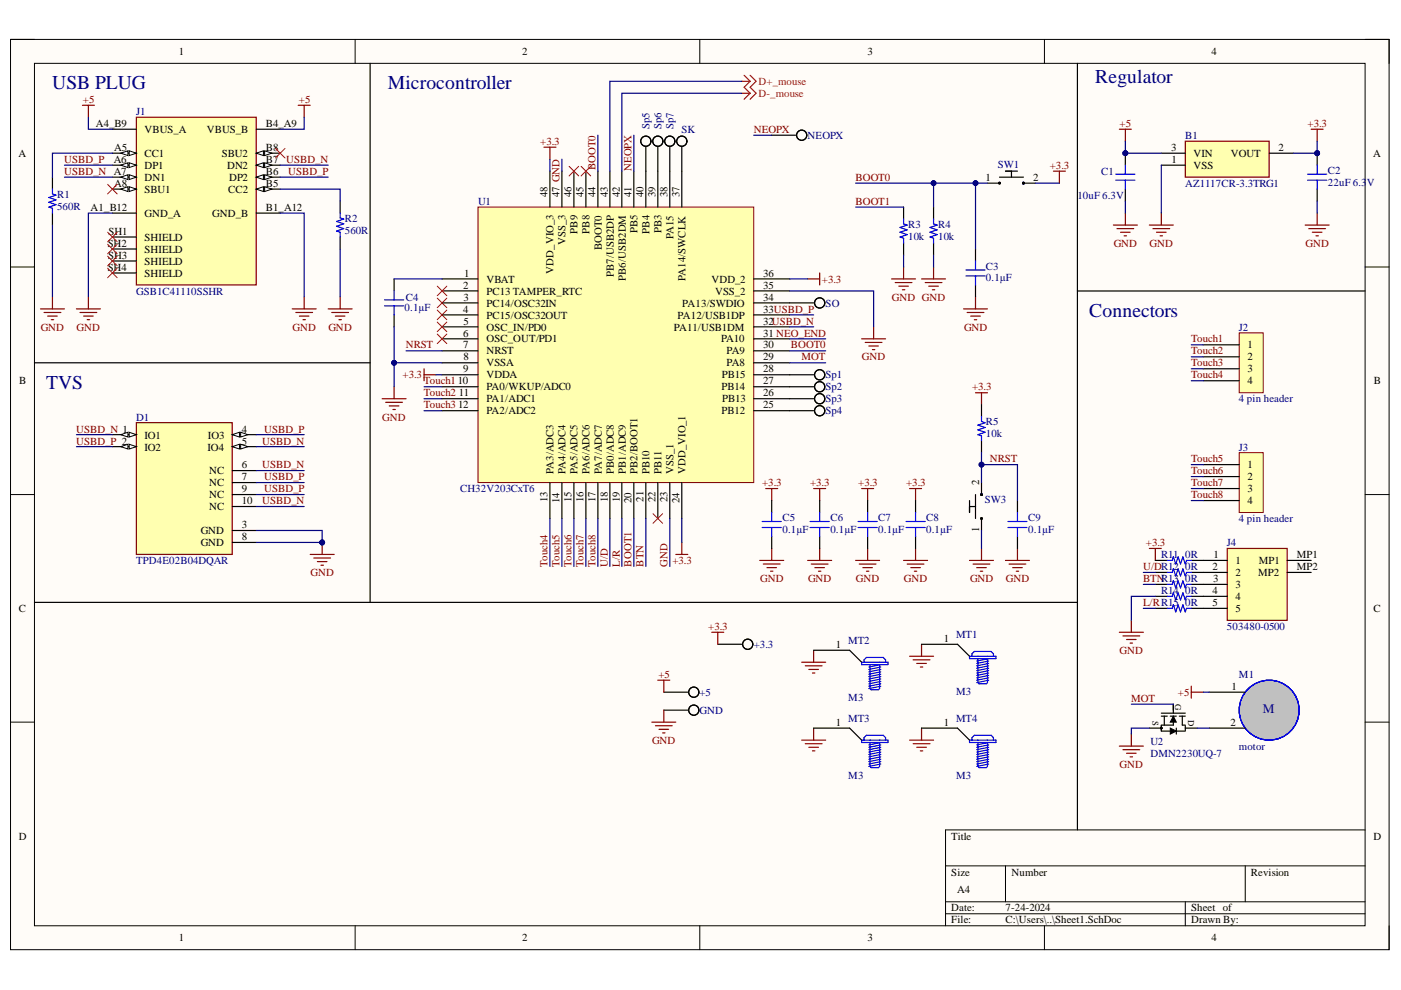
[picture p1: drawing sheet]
<svg xmlns="http://www.w3.org/2000/svg" width="297mm" height="210mm" viewBox="0 0 297 210" stroke-linecap="round" stroke-linejoin="round" font-family="sans-serif">
<defs><g id="words">
<g font-size="4.1" fill="#000080">
<text x="232.2" y="17.7">Regulator</text>
<text x="11.1" y="18.9">USB PLUG</text>
<text x="82.2" y="18.9">Microcontroller</text>
<text x="231" y="67.1">Connectors</text>
<text x="9.8" y="82.4">TVS</text>
</g>
<text font-size="2.8" fill="#000080" x="267.8" y="151.2">M</text>
<g font-size="2.3">
<text x="37.9" y="11.7">1</text>
<text x="110.7" y="11.7">2</text>
<text x="183.9" y="11.7">3</text>
<text x="256.8" y="11.7">4</text>
<text x="20.3" y="26.9">A4_B9</text>
<text x="30.6" y="28.1">VBUS_A</text>
<text x="43.8" y="28.1">VBUS_B</text>
<text x="56.3" y="26.9">B4_A9</text>
<text x="3.9" y="33.3">A</text>
<text x="24.1" y="34.6">A6</text>
<text x="24.2" y="32">A5</text>
<text x="30.6" y="33.3">CC1</text>
<text x="30.6" y="35.8">DP1</text>
<text x="47" y="33.3">SBU2</text>
<text x="48.1" y="35.8">DN2</text>
<text x="56.3" y="32">B8</text>
<text x="56.3" y="34.6">B7</text>
<text x="248.3" y="32">3</text>
<text x="248.4" y="34.6">1</text>
<text x="253" y="35.8">VSS</text>
<text x="253" y="33.3">VIN</text>
<text x="261" y="33.3">VOUT</text>
<text x="271.1" y="32">2</text>
<text x="291.1" y="33.3">A</text>
<text x="24.2" y="39.6">A8</text>
<text x="30.6" y="38.4">DN1</text>
<text x="30.6" y="40.9">SBU1</text>
<text x="48.4" y="40.9">CC2</text>
<text x="48.6" y="38.4">DP2</text>
<text x="56.3" y="37.1">B6</text>
<text x="56.3" y="39.6">B5</text>
<text x="116.1" y="41.8" transform="rotate(-90 116.1 41.8)">48</text>
<text x="118.6" y="41.8" transform="rotate(-90 118.6 41.8)">47 GND</text>
<text x="121.1" y="41.8" transform="rotate(-90 121.1 41.8)">46</text>
<text x="123.7" y="41.8" transform="rotate(-90 123.7 41.8)">45</text>
<text x="126.2" y="41.8" transform="rotate(-90 126.2 41.8)">44</text>
<text x="128.8" y="41.8" transform="rotate(-90 128.8 41.8)">43</text>
<text x="131.4" y="41.8" transform="rotate(-90 131.4 41.8)">42</text>
<text x="133.9" y="41.8" transform="rotate(-90 133.9 41.8)">41</text>
<text x="136.5" y="41.8" transform="rotate(-90 136.5 41.8)">40</text>
<text x="139" y="41.8" transform="rotate(-90 139 41.8)">39</text>
<text x="141.5" y="41.8" transform="rotate(-90 141.5 41.8)">38</text>
<text x="144.1" y="41.8" transform="rotate(-90 144.1 41.8)">37</text>
<text x="209" y="38.4">1</text>
<text x="219" y="38.4">2</text>
<text x="19.2" y="44.7">A1_B12</text>
<text x="30.6" y="46">GND_A</text>
<text x="45" y="46">GND_B</text>
<text x="56.3" y="44.7">B1_A12</text>
<text x="22.8" y="52.3">SH2</text>
<text x="23" y="49.8">SH1</text>
<text x="30.6" y="51.1">SHIELD</text>
<text x="30.6" y="53.6">SHIELD</text>
<text x="119.9" y="52" transform="rotate(-90 119.9 52)">VSS_3</text>
<text x="122.4" y="49.5" transform="rotate(-90 122.4 49.5)">PB9</text>
<text x="125" y="49.5" transform="rotate(-90 125 49.5)">PB8</text>
<text x="127.6" y="53" transform="rotate(-90 127.6 53)">BOOT0</text>
<text x="135.2" y="49.5" transform="rotate(-90 135.2 49.5)">PB5</text>
<text x="137.7" y="49.5" transform="rotate(-90 137.7 49.5)">PB4</text>
<text x="140.3" y="49.5" transform="rotate(-90 140.3 49.5)">PB3</text>
<text x="142.8" y="50.7" transform="rotate(-90 142.8 50.7)">PA15</text>
<text x="22.8" y="57.4">SH4</text>
<text x="22.9" y="54.9">SH3</text>
<text x="30.6" y="56.1">SHIELD</text>
<text x="30.6" y="58.7">SHIELD</text>
<text x="98.4" y="58.7">1</text>
<text x="103.1" y="59.9">VBAT</text>
<text x="117.3" y="58" transform="rotate(-90 117.3 58)">VDD_VIO_3</text>
<text x="130.1" y="58.8" transform="rotate(-90 130.1 58.8)">PB7/USB2DP</text>
<text x="132.7" y="59.5" transform="rotate(-90 132.7 59.5)">PB6/USB2DM</text>
<text x="145.3" y="59.6" transform="rotate(-90 145.3 59.6)">PA14/SWCLK</text>
<text x="150.8" y="59.9">VDD_2</text>
<text x="161.8" y="58.7">36</text>
<text x="98.2" y="61.2">2</text>
<text x="98.3" y="63.7">3</text>
<text x="103.1" y="62.5">PC13 TAMPER_RTC</text>
<text x="103.1" y="65">PC14/OSC32IN</text>
<text x="144.7" y="65">PA13/SWDIO</text>
<text x="151.6" y="62.5">VSS_2</text>
<text x="161.8" y="63.7">34</text>
<text x="161.8" y="61.2">35</text>
<text x="98.2" y="66.3">4</text>
<text x="98.2" y="71.3">6</text>
<text x="98.3" y="68.8">5</text>
<text x="103.1" y="67.5">PC15/OSC32OUT</text>
<text x="103.1" y="70.1">OSC_IN/PD0</text>
<text x="142.9" y="70.1">PA11/USB1DM</text>
<text x="143.7" y="67.5">PA12/USB1DP</text>
<text x="161.8" y="71.3">31 NEO_END</text>
<text x="161.8" y="68.8">32USBD_N</text>
<text x="161.8" y="66.3">33USBD_P</text>
<text x="98.2" y="73.9">7</text>
<text x="98.3" y="76.4">8</text>
<text x="103.1" y="72.6">OSC_OUT/PD1</text>
<text x="103.1" y="75.1">NRST</text>
<text x="103.1" y="77.7">VSSA</text>
<text x="152.9" y="72.6">PA10</text>
<text x="154.1" y="77.7">PA8</text>
<text x="154.1" y="75.1">PA9</text>
<text x="161.8" y="76.4">29</text>
<text x="161.8" y="73.9">30</text>
<text x="264.5" y="73.9">1</text>
<text x="264.5" y="76.4">2</text>
<text x="4.1" y="81.5">B</text>
<text x="98.2" y="79">9</text>
<text x="103.1" y="80.2">VDDA</text>
<text x="103.1" y="82.8">PA0/WKUP/ADC0</text>
<text x="153" y="82.8">PB14</text>
<text x="153" y="80.2">PB15</text>
<text x="161.8" y="81.5">27</text>
<text x="161.8" y="79">28</text>
<text x="264.5" y="79">3</text>
<text x="264.5" y="81.5">4</text>
<text x="291.3" y="81.5">B</text>
<text x="97.1" y="86.6">12</text>
<text x="97.3" y="84">11</text>
<text x="103.1" y="85.3">PA1/ADC1</text>
<text x="103.1" y="87.8">PA2/ADC2</text>
<text x="153" y="87.8">PB12</text>
<text x="153.1" y="85.3">PB13</text>
<text x="161.8" y="86.6">25</text>
<text x="161.8" y="84">26</text>
<text x="30.6" y="93">IO1</text>
<text x="30.6" y="95.5">IO2</text>
<text x="44" y="95.5">IO4</text>
<text x="44.1" y="93">IO3</text>
<text x="51.3" y="91.7">4</text>
<text x="51.3" y="94.3">5</text>
<text x="44.3" y="100.6">NC</text>
<text x="51.3" y="99.3">6</text>
<text x="51.3" y="101.9">7</text>
<text x="117.3" y="100.5" transform="rotate(-90 117.3 100.5)">PA3/ADC3</text>
<text x="119.9" y="100.5" transform="rotate(-90 119.9 100.5)">PA4/ADC4</text>
<text x="122.4" y="100.5" transform="rotate(-90 122.4 100.5)">PA5/ADC5</text>
<text x="125" y="100.5" transform="rotate(-90 125 100.5)">PA6/ADC6</text>
<text x="127.6" y="100.5" transform="rotate(-90 127.6 100.5)">PA7/ADC7</text>
<text x="130.1" y="100.5" transform="rotate(-90 130.1 100.5)">PB0/ADC8</text>
<text x="132.7" y="100.5" transform="rotate(-90 132.7 100.5)">PB1/ADC9</text>
<text x="135.2" y="100.5" transform="rotate(-90 135.2 100.5)">PB2/BOOT1</text>
<text x="137.7" y="100.5" transform="rotate(-90 137.7 100.5)">PB10</text>
<text x="140.3" y="100.5" transform="rotate(-90 140.3 100.5)">PB11</text>
<text x="142.8" y="100.5" transform="rotate(-90 142.8 100.5)">VSS_1</text>
<text x="145.3" y="100.5" transform="rotate(-90 145.3 100.5)">VDD_VIO_1</text>
<text x="264.5" y="99.3">1</text>
<text x="264.5" y="101.9">2</text>
<text x="44.3" y="103.1">NC</text>
<text x="44.3" y="105.7">NC</text>
<text x="51.3" y="104.4">9</text>
<text x="51.3" y="106.9">10</text>
<text x="116.1" y="106.4" transform="rotate(-90 116.1 106.4)">13</text>
<text x="118.6" y="106.6" transform="rotate(-90 118.6 106.6)">14</text>
<text x="121.1" y="106.5" transform="rotate(-90 121.1 106.5)">15</text>
<text x="123.7" y="106.5" transform="rotate(-90 123.7 106.5)">16</text>
<text x="126.2" y="106.5" transform="rotate(-90 126.2 106.5)">17</text>
<text x="128.8" y="106.5" transform="rotate(-90 128.8 106.5)">18</text>
<text x="131.4" y="106.5" transform="rotate(-90 131.4 106.5)">19</text>
<text x="133.9" y="106.6" transform="rotate(-90 133.9 106.6)">20</text>
<text x="136.5" y="106.3" transform="rotate(-90 136.5 106.3)">21</text>
<text x="139" y="106.5" transform="rotate(-90 139 106.5)">22</text>
<text x="141.5" y="106.4" transform="rotate(-90 141.5 106.4)">23</text>
<text x="144.1" y="106.6" transform="rotate(-90 144.1 106.6)">24</text>
<text x="207.6" y="102.8" transform="rotate(-90 207.6 102.8)">2</text>
<text x="264.5" y="104.4">3</text>
<text x="264.5" y="106.9">4</text>
<text x="42.6" y="113.3">GND</text>
<text x="44.3" y="108.2">NC</text>
<text x="51.3" y="112">3</text>
<text x="207.6" y="112.9" transform="rotate(-90 207.6 112.9)">1</text>
<text x="42.6" y="115.8">GND</text>
<text x="51.3" y="114.5">8</text>
<text x="257.3" y="118.3">1</text>
<text x="261.9" y="119.6">1</text>
<text x="266.9" y="119.6">MP1</text>
<text x="275" y="118.3">MP1</text>
<text x="257.1" y="120.9">2</text>
<text x="257.1" y="126">4</text>
<text x="257.2" y="123.4">3</text>
<text x="261.9" y="122.1">2</text>
<text x="261.9" y="124.7">3</text>
<text x="266.7" y="122.1">MP2</text>
<text x="275" y="120.9">MP2</text>
<text x="4" y="129.8">C</text>
<text x="257.1" y="128.5">5</text>
<text x="261.9" y="127.2">4</text>
<text x="261.9" y="129.8">5</text>
<text x="291.2" y="129.8">C</text>
<text x="177.2" y="137.4">1</text>
<text x="200.1" y="136.1">1</text>
<text x="261.1" y="146.2">1</text>
<text x="177.2" y="153.9">1</text>
<text x="200.1" y="153.9">1</text>
<text x="260.9" y="153.9">2</text>
<text x="4" y="178">D</text>
<text x="201.7" y="178">Title</text>
<text x="291.2" y="178">D</text>
<text x="201.7" y="185.6">Size</text>
<text x="214.5" y="185.6">Number</text>
<text x="265.2" y="185.6">Revision</text>
<text x="203" y="189.4">A4</text>
<text x="201.7" y="193.2">Date:</text>
<text x="201.7" y="195.8">File:</text>
<text x="213.2" y="193.2">7-24-2024</text>
<text x="213.2" y="195.8">C:\Users\..\Sheet1.SchDoc</text>
<text x="252.5" y="193.2">Sheet of</text>
<text x="252.5" y="195.8">Drawn By:</text>
<text x="37.9" y="199.6">1</text>
<text x="110.7" y="199.6">2</text>
<text x="183.9" y="199.6">3</text>
<text x="256.8" y="199.6">4</text>
</g>
<g font-size="2.3" fill="#800000">
<text x="17.6" y="21.8">+5</text>
<text x="63.4" y="21.8">+5</text>
<text x="159.8" y="28.1">NEOPX</text>
<text x="237.4" y="26.9">+5</text>
<text x="277.2" y="26.9">+3.3</text>
<text x="13.6" y="34.6">USBD_P</text>
<text x="60.7" y="34.6">USBD_N</text>
<text x="114.5" y="30.8">+3.3</text>
<text x="222.6" y="35.8">+3.3</text>
<text x="13.6" y="37.1">USBD_N A7</text>
<text x="61.1" y="37.1">USBD_P</text>
<text x="126.2" y="36" transform="rotate(-90 126.2 36)">BOOT0</text>
<text x="133.9" y="36.3" transform="rotate(-90 133.9 36.3)">NEOPX</text>
<text x="181.4" y="38.4">BOOT0</text>
<text x="181.4" y="43.5">BOOT1</text>
<text x="236.1" y="52.3">GND</text>
<text x="243.7" y="52.3">GND</text>
<text x="276.8" y="52.3">GND</text>
<text x="174.3" y="59.9">+3.3</text>
<text x="189.1" y="63.7">GND GND</text>
<text x="8.6" y="70.1">GND</text>
<text x="16.2" y="70.1">GND</text>
<text x="62" y="70.1">GND</text>
<text x="69.6" y="70.1">GND</text>
<text x="204.4" y="70.1">GND</text>
<text x="86" y="73.9">NRST</text>
<text x="167.7" y="73.9">BOOT0</text>
<text x="170" y="76.4">MOT</text>
<text x="182.7" y="76.4">GND</text>
<text x="252.5" y="75.1">Touch2</text>
<text x="252.5" y="77.7">Touch3</text>
<text x="252.5" y="72.6">Touch1</text>
<text x="85.4" y="80.2">+3.3</text>
<text x="89.8" y="81.5">Touch110</text>
<text x="206.1" y="82.8">+3.3</text>
<text x="252.5" y="80.2">Touch4</text>
<text x="81" y="89.2">GND</text>
<text x="89.8" y="84">Touch2</text>
<text x="89.8" y="86.6">Touch3</text>
<text x="16.2" y="91.7">USBD_N 1</text>
<text x="16.2" y="94.3">USBD_P 2</text>
<text x="55.6" y="94.3">USBD_N</text>
<text x="56" y="91.7">USBD_P</text>
<text x="55.6" y="99.3">USBD_N</text>
<text x="56" y="101.9">USBD_P</text>
<text x="209.9" y="98.1">NRST</text>
<text x="252.5" y="98.1">Touch5</text>
<text x="252.5" y="100.6">Touch6</text>
<text x="55.6" y="106.9">USBD_N</text>
<text x="56" y="104.4">USBD_P</text>
<text x="161.6" y="103.1">+3.3</text>
<text x="171.7" y="103.1">+3.3</text>
<text x="182" y="103.1">+3.3</text>
<text x="192.1" y="103.1">+3.3</text>
<text x="252.5" y="103.1">Touch7</text>
<text x="252.5" y="105.7">Touch8</text>
<text x="142.6" y="119.6">+3.3</text>
<text x="243" y="115.8">+3.3</text>
<text x="65.8" y="122.1">GND</text>
<text x="116.1" y="120.1" transform="rotate(-90 116.1 120.1)">Touch4</text>
<text x="118.6" y="120.1" transform="rotate(-90 118.6 120.1)">Touch5</text>
<text x="121.1" y="120.1" transform="rotate(-90 121.1 120.1)">Touch6</text>
<text x="123.7" y="120.1" transform="rotate(-90 123.7 120.1)">Touch7</text>
<text x="126.2" y="120.1" transform="rotate(-90 126.2 120.1)">Touch8</text>
<text x="128.8" y="120.1" transform="rotate(-90 128.8 120.1)">U/D</text>
<text x="131.4" y="120.1" transform="rotate(-90 131.4 120.1)">L/R</text>
<text x="133.9" y="120.1" transform="rotate(-90 133.9 120.1)">BOOT1</text>
<text x="136.5" y="120.1" transform="rotate(-90 136.5 120.1)">BTN</text>
<text x="141.5" y="120.1" transform="rotate(-90 141.5 120.1)">GND</text>
<text x="161.2" y="123.4">GND</text>
<text x="171.3" y="123.4">GND</text>
<text x="181.5" y="123.4">GND</text>
<text x="191.6" y="123.4">GND</text>
<text x="205.7" y="123.4">GND</text>
<text x="213.3" y="123.4">GND</text>
<text x="242.4" y="120.9">U/DR12</text>
<text x="242.4" y="123.4">BTNR13</text>
<text x="242.4" y="128.5">L/RR15</text>
<text x="150.2" y="133.6">+3.3</text>
<text x="139.6" y="143.7">+5</text>
<text x="237.4" y="138.6">GND</text>
<text x="239.8" y="148.9">MOT</text>
<text x="249.7" y="147.5">+5</text>
<text x="138.2" y="157.7">GND</text>
<text x="237.4" y="162.8">GND</text>
</g>
<g font-size="2.3" fill="#f00">
<text x="160.8" y="18">D+_mouse</text>
<text x="160.8" y="20.5">D-_mouse</text>
</g>
<g font-size="2.3" fill="#000080">
<text x="28.8" y="24.3">J1</text>
<text x="137.7" y="27.4" transform="rotate(-90 137.7 27.4)">Sp5</text>
<text x="140.3" y="27.4" transform="rotate(-90 140.3 27.4)">Sp6</text>
<text x="142.8" y="27.4" transform="rotate(-90 142.8 27.4)">Sp7</text>
<text x="144.5" y="28.1">SK</text>
<text x="171.2" y="29.5">NEOPX</text>
<text x="251.3" y="29.5">B1</text>
<text x="211.6" y="35.6">SW1</text>
<text x="12.1" y="41.9">R1</text>
<text x="233.5" y="37.1">C1</text>
<text x="251.3" y="39.6">AZ1117CR-3.3TRG1</text>
<text x="281.6" y="36.9">C2</text>
<text x="281.6" y="39.4">22uF 6.3</text>
<text x="289.8" y="39.4">V</text>
<text x="12.1" y="44.5">560R</text>
<text x="73.1" y="47">R2</text>
<text x="101.4" y="43.5">U1</text>
<text x="228.4" y="42.2">10uF 6.3V</text>
<text x="73.1" y="49.5">560R</text>
<text x="192.6" y="48.3">R3</text>
<text x="192.6" y="50.8">10k</text>
<text x="198.9" y="48.3">R4</text>
<text x="198.9" y="50.8">10k</text>
<text x="209" y="57.1">C3</text>
<text x="209" y="59.7">0.1µF</text>
<text x="28.8" y="62.5">GSB1C41110SSHR</text>
<text x="86" y="63.7">C4</text>
<text x="175" y="65">SO</text>
<text x="85.8" y="66">0.1µF</text>
<text x="262.7" y="70.1">J2</text>
<text x="175" y="80.2">Sp1</text>
<text x="175" y="82.8">Sp2</text>
<text x="28.8" y="89.2">D1</text>
<text x="175" y="85.3">Sp3</text>
<text x="175" y="87.8">Sp4</text>
<text x="262.7" y="85.3">4 pin header</text>
<text x="209" y="90.2">R5</text>
<text x="209" y="92.7">10k</text>
<text x="262.7" y="95.5">J3</text>
<text x="97.5" y="104.4">CH32V203CxT6</text>
<text x="208.8" y="106.7">SW3</text>
<text x="165.9" y="110.5">C5</text>
<text x="165.9" y="113">0.1µF</text>
<text x="176.1" y="110.5">C6</text>
<text x="176.1" y="113">0.1µF</text>
<text x="186.2" y="110.5">C7</text>
<text x="186.2" y="113">0.1µF</text>
<text x="196.4" y="110.5">C8</text>
<text x="196.4" y="113">0.1µF</text>
<text x="218" y="110.5">C9</text>
<text x="218" y="113">0.1µF</text>
<text x="262.7" y="110.7">4 pin header</text>
<text x="28.8" y="119.6">TPD4E02B04DQAR</text>
<text x="246.2" y="118.3">R11</text>
<text x="251.3" y="118.3">0R</text>
<text x="260.1" y="115.8">J4</text>
<text x="246.2" y="126">R14</text>
<text x="251.3" y="120.9">0R</text>
<text x="251.3" y="123.4">0R</text>
<text x="251.3" y="126">0R</text>
<text x="251.3" y="128.5">0R</text>
<text x="159.8" y="137.4">+3.3</text>
<text x="179.9" y="136.6">MT2</text>
<text x="202.7" y="135.3">MT1</text>
<text x="260.1" y="133.6">503480-0500</text>
<text x="262.7" y="143.7">M1</text>
<text x="148.3" y="147.5">+5</text>
<text x="179.9" y="148.5">M3</text>
<text x="202.7" y="147.3">M3</text>
<text x="148.3" y="151.4">GND</text>
<text x="179.9" y="153.2">MT3</text>
<text x="202.7" y="153.2">MT4</text>
<text x="243.9" y="158">U2</text>
<text x="243.9" y="160.5">DMN2230UQ-7</text>
<text x="262.7" y="159">motor</text>
<text x="179.9" y="165.1">M3</text>
<text x="202.7" y="165.1">M3</text>
</g>
<g font-size="1.9">
<text x="249.1" y="149.3" transform="rotate(90 249.1 149.3)">G</text>
<text x="244.3" y="152.8" transform="rotate(90 244.3 152.8)">S</text>
<text x="251.9" y="152.6" transform="rotate(90 251.9 152.6)">D</text>
</g>
</g></defs>
<path d="M2.2 8.4h292.3v193h-292.3z" fill-rule="evenodd" fill="#fffcf8"/>
<path d="M2.2 8.4h292.3v193h-292.3z" fill="none" stroke="#000" stroke-width=".21"/>
<path d="M7.3 13.4h282.1v182.9h-282.1z" fill-rule="evenodd" fill="#fffcf8"/>
<g fill="none" stroke="#000" stroke-width=".21">
<path d="M2.2 8.4h5.1M7.3 13.4h282.1v182.9h-282.1zM75.3 8.4v5M148.4 8.4v5M221.4 8.4v5M289.4 8.4h5.1v5M2.2 56.6h5.1M289.4 56.6h5.1M2.2 104.9h5.1M289.4 104.9h5.1M2.2 153.1h5.1M289.4 153.1h5.1"/>
<path d="M289.4 176h-88.9v20.3M75.3 196.3v5.1M148.4 196.3v5.1M200.5 183.6h88.9M200.5 191.2h88.9M200.5 193.7h88.9M213.2 183.6v7.6M221.4 196.3v5.1M251.3 191.2v5.1M264 183.6v7.6M294.5 196.3v5.1"/>
</g>
<path d="M28.9 24.9h25.4v35.5h-25.4z" fill-rule="evenodd" fill="#ffffb0"/>
<path d="M28.9 24.9h25.4v35.5h-25.4z" fill="none" stroke="#800000" stroke-width=".25"/>
<path d="M23.8 27.4h5.1M23.8 32.5h5.1" fill="none" stroke="#000" stroke-width=".25"/>
<path d="M27.4 32l1.5 .5-1.5 .5z" fill="#f8fcff"/>
<path d="M27.4 32l1.5 .5-1.5 .5z" fill="none" stroke="#000" stroke-width=".21"/>
<path d="M25.6 32.5l1.5-.5v1z" fill="#f8fcff"/>
<path d="M25.6 32.5l1.5-.5v1z" fill="none" stroke="#000" stroke-width=".21"/>
<path d="M23.8 35h5.1" fill="none" stroke="#000" stroke-width=".25"/>
<path d="M27.4 34.5l1.5 .5-1.5 .5z" fill="#f8fcff"/>
<path d="M27.4 34.5l1.5 .5-1.5 .5z" fill="none" stroke="#000" stroke-width=".21"/>
<path d="M25.6 35l1.5-.5v1z" fill="#f8fcff"/>
<path d="M25.6 35l1.5-.5v1z" fill="none" stroke="#000" stroke-width=".21"/>
<path d="M23.8 37.6h5.1" fill="none" stroke="#000" stroke-width=".25"/>
<path d="M27.4 37.1l1.5 .5-1.5 .5z" fill="#f8fcff"/>
<path d="M27.4 37.1l1.5 .5-1.5 .5z" fill="none" stroke="#000" stroke-width=".21"/>
<path d="M25.6 37.6l1.5-.5v1z" fill="#f8fcff"/>
<path d="M25.6 37.6l1.5-.5v1z" fill="none" stroke="#000" stroke-width=".21"/>
<path d="M23.8 40.1h5.1" fill="none" stroke="#000" stroke-width=".25"/>
<path d="M27.4 39.6l1.5 .5-1.5 .5z" fill="#f8fcff"/>
<path d="M27.4 39.6l1.5 .5-1.5 .5z" fill="none" stroke="#000" stroke-width=".21"/>
<path d="M25.6 40.1l1.5-.5v1z" fill="#f8fcff"/>
<path d="M25.6 40.1l1.5-.5v1z" fill="none" stroke="#000" stroke-width=".21"/>
<path d="M54.3 27.4h5.1M54.3 32.5h5.1M23.8 45.2h5.1M23.8 50.3h5.1M23.8 52.8h5.1M23.8 55.3h5.1M23.8 57.9h5.1" fill="none" stroke="#000" stroke-width=".25"/>
<path d="M54.3 32.5l1.6-.5v1z" fill="#f8fcff"/>
<path d="M54.3 32.5l1.6-.5v1z" fill="none" stroke="#000" stroke-width=".21"/>
<path d="M56.1 32l1.5 .5-1.5 .5z" fill="#f8fcff"/>
<path d="M56.1 32l1.5 .5-1.5 .5z" fill="none" stroke="#000" stroke-width=".21"/>
<path d="M54.3 35h5.1" fill="none" stroke="#000" stroke-width=".25"/>
<path d="M54.3 35l1.6-.5v1z" fill="#f8fcff"/>
<path d="M54.3 35l1.6-.5v1z" fill="none" stroke="#000" stroke-width=".21"/>
<path d="M56.1 34.5l1.5 .5-1.5 .5z" fill="#f8fcff"/>
<path d="M56.1 34.5l1.5 .5-1.5 .5z" fill="none" stroke="#000" stroke-width=".21"/>
<path d="M54.3 37.6h5.1" fill="none" stroke="#000" stroke-width=".25"/>
<path d="M54.3 37.6l1.6-.5v1z" fill="#f8fcff"/>
<path d="M54.3 37.6l1.6-.5v1z" fill="none" stroke="#000" stroke-width=".21"/>
<path d="M56.1 37.1l1.5 .5-1.5 .5z" fill="#f8fcff"/>
<path d="M56.1 37.1l1.5 .5-1.5 .5z" fill="none" stroke="#000" stroke-width=".21"/>
<path d="M54.3 40.1h5.1" fill="none" stroke="#000" stroke-width=".25"/>
<path d="M54.3 40.1l1.6-.5v1z" fill="#f8fcff"/>
<path d="M54.3 40.1l1.6-.5v1z" fill="none" stroke="#000" stroke-width=".21"/>
<path d="M56.1 39.6l1.5 .5-1.5 .5z" fill="#f8fcff"/>
<path d="M56.1 39.6l1.5 .5-1.5 .5z" fill="none" stroke="#000" stroke-width=".21"/>
<path d="M54.3 45.2h5.1" fill="none" stroke="#000" stroke-width=".25"/>
<path d="M251.3 29.9h17.8v7.7h-17.8z" fill-rule="evenodd" fill="#ffffb0"/>
<g fill="none" stroke="#800000" stroke-width=".25">
<path d="M17.5 22.3h2.5M18.7 22.3v2.6M63.2 22.3h2.6M64.5 22.3v2.6M237.3 27.4h2.6M238.6 27.4v2.5M251.3 29.9h17.8v7.7h-17.8zM278 27.4h2.5M279.3 27.4v2.5M236.1 47.7h5M236.8 48.5h3.6M237.6 49.2h2"/>
<path d="M238.3 50h.5M238.6 45.2v2.5M16.2 65.5h5.1M17 66.3h3.5M17.7 67h2.1M18.5 67.8h.5M18.7 63v2.5M62 65.5h5M62.7 66.3h3.6M63.5 67h2M64.2 67.8h.5M64.5 63v2.5"/>
</g>
<path d="M246.2 35h5.1M246.2 32.5h5.1M269.1 32.5h5.1" fill="none" stroke="#000" stroke-width=".25"/>
<path d="M22.8 49.2l2 2.1M22.8 51.8l2 2M22.8 54.3l2 2.1M22.8 56.9l2 2M24.8 49.2l-2 2.1M24.8 51.8l-2 2M24.8 54.3l-2 2.1M24.8 56.9l-2 2" fill="none" stroke="#f00" stroke-width=".21"/>
<circle cx="269.1" cy="150.6" r="6.4" fill="#c0c0c0"/>
<circle cx="269.1" cy="150.6" r="6.4" fill="none" stroke="#00f" stroke-width=".21"/>
<circle cx="269.1" cy="150.6" r="6.4" fill="none" stroke="#00f" stroke-width=".25"/>
<path d="M256.4 146.8h7.6M256.4 154.4h7.6" fill="none" stroke="#000" stroke-width=".25"/>
<circle cx="238.6" cy="32.5" r=".51" fill="#000080"/>
<circle cx="238.6" cy="32.5" r=".51" fill="none" stroke="#000080" stroke-width=".21"/>
<path d="M238.6 32.5v2.5M238.6 40.1v2.5" fill="none" stroke="#000" stroke-width=".25"/>
<circle cx="238.6" cy="32.5" r=".51" fill="#000080"/>
<circle cx="238.6" cy="32.5" r=".51" fill="none" stroke="#000080" stroke-width=".21"/>
<path d="M236.6 36.9h4M236.6 38.2h4M238.6 35v1.9M238.6 38.2v1.9" fill="none" stroke="#00f" stroke-width=".25"/>
<path d="M243.7 47.7h5.1M244.4 48.5h3.6M245.2 49.2h2M246 50h.5M246.2 45.2v2.5" fill="none" stroke="#800000" stroke-width=".25"/>
<circle cx="279.3" cy="32.5" r=".51" fill="#000080"/>
<circle cx="279.3" cy="32.5" r=".51" fill="none" stroke="#000080" stroke-width=".21"/>
<path d="M279.3 32.5v2.5M279.3 40.1v2.5" fill="none" stroke="#000" stroke-width=".25"/>
<circle cx="279.3" cy="32.5" r=".51" fill="#000080"/>
<circle cx="279.3" cy="32.5" r=".51" fill="none" stroke="#000080" stroke-width=".21"/>
<path d="M277.2 36.9h4.1M277.2 38.2h4.1M279.3 35v1.9M279.3 38.2v1.9M11.1 40.1v1l.8 .3-1.5 .5 1.5 .5-1.5 .5 1.5 .5-1.5 .5 .7 .3v1M72.1 45.2v1l.8 .2-1.5 .6 1.5 .5-1.5 .5 1.5 .5-1.5 .5 .7 .2v1.1" fill="none" stroke="#00f" stroke-width=".25"/>
<g fill="none" stroke="#800000" stroke-width=".25">
<path d="M276.7 47.7h5.1M277.5 48.5h3.5M278.2 49.2h2.1M279 50h.5M279.3 45.2v2.5M8.6 65.5h5.1M9.3 66.3h3.6M10.1 67h2M10.9 67.8h.5M11.1 63v2.5M69.6 65.5h5.1M70.3 66.3h3.6"/>
<path d="M71.1 67h2M71.9 67.8h.5M72.1 63v2.5M65.8 117.6h5M66.5 118.3h3.6M67.3 119.1h2M68.1 119.8h.5M68.3 115v2.6"/>
</g>
<path d="M11.1 37.6v2.5M11.1 45.2v2.5M72.1 42.6v2.6M72.1 50.3v2.5" fill="none" stroke="#000" stroke-width=".25"/>
<path d="M22.8 39.1l2 2M24.8 39.1l-2 2M58.4 31.5l2 2M60.4 31.5l-2 2" fill="none" stroke="#f00" stroke-width=".21"/>
<circle cx="68.3" cy="115" r=".51" fill="#000080"/>
<circle cx="68.3" cy="115" r=".51" fill="none" stroke="#000080" stroke-width=".21"/>
<path d="M28.9 89.6h20.3v28h-20.3z" fill-rule="evenodd" fill="#ffffb0"/>
<path d="M28.9 89.6h20.3v28h-20.3z" fill="none" stroke="#800000" stroke-width=".25"/>
<path d="M23.8 92.2h5.1" fill="none" stroke="#000" stroke-width=".25"/>
<path d="M27.4 91.6l1.5 .6-1.5 .5z" fill="#f8fcff"/>
<path d="M27.4 91.6l1.5 .6-1.5 .5z" fill="none" stroke="#000" stroke-width=".21"/>
<path d="M25.6 92.2l1.5-.6v1.1z" fill="#f8fcff"/>
<path d="M25.6 92.2l1.5-.6v1.1z" fill="none" stroke="#000" stroke-width=".21"/>
<path d="M23.8 94.7h5.1" fill="none" stroke="#000" stroke-width=".25"/>
<path d="M27.4 94.2l1.5 .5-1.5 .5z" fill="#f8fcff"/>
<path d="M27.4 94.2l1.5 .5-1.5 .5z" fill="none" stroke="#000" stroke-width=".21"/>
<path d="M25.6 94.7l1.5-.5v1z" fill="#f8fcff"/>
<path d="M25.6 94.7l1.5-.5v1z" fill="none" stroke="#000" stroke-width=".21"/>
<path d="M49.2 92.2h5.1" fill="none" stroke="#000" stroke-width=".25"/>
<path d="M49.2 92.2l1.6-.6v1.1z" fill="#f8fcff"/>
<path d="M49.2 92.2l1.6-.6v1.1z" fill="none" stroke="#000" stroke-width=".21"/>
<path d="M51 91.6l1.5 .6-1.5 .5z" fill="#f8fcff"/>
<path d="M51 91.6l1.5 .6-1.5 .5z" fill="none" stroke="#000" stroke-width=".21"/>
<path d="M49.2 94.7h5.1" fill="none" stroke="#000" stroke-width=".25"/>
<path d="M49.2 94.7l1.6-.5v1z" fill="#f8fcff"/>
<path d="M49.2 94.7l1.6-.5v1z" fill="none" stroke="#000" stroke-width=".21"/>
<path d="M51 94.2l1.5 .5-1.5 .5z" fill="#f8fcff"/>
<path d="M51 94.2l1.5 .5-1.5 .5zM246.2 153.7v1.3M248.1 154.4l1.3 .6-1.3 .6zM248.8 151.8l.6 1.3h-1.3z" fill="none" stroke="#000" stroke-width=".21"/>
<g fill="none" stroke="#000" stroke-width=".25">
<path d="M83.6 59.1v2.6M191.6 43.9v2.6M191.6 51.5v2.6M197.9 43.9v2.6M197.9 51.5v2.6M83.6 66.8v2.5M49.2 99.8h5.1M208.1 85.8v2.5M208.1 93.4v2.6M49.2 102.3h5.1M49.2 104.9h5.1M49.2 107.4h5.1"/>
<path d="M49.2 112.5h5.1M49.2 115h5.1M163.6 106.1v2.6M163.6 113.7v2.6M173.8 106.1v2.6M173.8 113.7v2.6M184 106.1v2.6M184 113.7v2.6M194.1 106.1v2.6M194.1 113.7v2.6M215.7 106.1v2.6M215.7 113.7v2.6"/>
<path d="M243.7 154.4h2.5M246.2 151.2h5.1M246.2 151.8h1.3M246.2 155h1.9M246.2 153.9v1M246.9 151.8v1.9M248.1 151.8h1.3M248.8 149.3v1.9M248.8 153.1v.6h-2.6M249.4 155h1.9M249.4 154.4v1.2M250 151.8h1.3"/>
<path d="M250.7 151.8v1.9h.6M251.3 154.4h2.5M251.3 153.9v1"/>
<circle cx="246.2" cy="154.4" r=".16"/>
</g>
<g fill="none" stroke="#800000" stroke-width=".25">
<path d="M115.3 31.2h2.6M116.6 31.2v2.6M223.3 36.3h2.6M224.6 36.3v2.5M171.2 59.1h2.6M173.8 57.9v2.5M189 59.1h5.1M189.8 59.9h3.6M191.6 56.6v2.5M195.4 59.1h5.1M196.2 59.9h3.5M197.9 56.6v2.5"/>
<path d="M89.9 78.2v2.5M89.9 79.5h2.6M182.7 71.8h5.1M183.4 72.6h3.6M184.2 73.4h2M185 74.1h.5M185.2 69.3v2.5M190.6 60.7h2M191.3 61.4h.5M196.9 60.7h2M197.7 61.4h.5M204.3 65.5h5.1"/>
<path d="M205.1 66.3h3.5M205.8 67h2M206.6 67.8h.5M206.8 63v2.5M81 84.5h5.1M81.8 85.3h3.5M82.5 86.1h2.1M83.3 86.8h.5M83.6 82v2.5M206.8 83.3h2.6M208.1 83.3v2.5M143.3 117.6h2.5"/>
<path d="M144.6 115v2.6M161.1 118.8h5.1M161.8 119.6h3.6M162.3 103.6h2.6M163.6 103.6v2.5M163.6 116.3v2.5M171.2 118.8h5.1M172 119.6h3.6M172.5 103.6h2.6M173.8 103.6v2.5M173.8 116.3v2.5M181.4 118.8h5.1"/>
<path d="M182.2 119.6h3.5M182.7 103.6h2.5M184 103.6v2.5M184 116.3v2.5M191.6 118.8h5.1M192.3 119.6h3.6M192.8 103.6h2.6M194.1 103.6v2.5M194.1 116.3v2.5M205.6 118.8h5M206.3 119.6h3.6M208.1 116.3v2.5"/>
<path d="M213.2 118.8h5.1M213.9 119.6h3.6M215.7 116.3v2.5M243.7 116.3h2.5M245 116.3v2.5M162.6 120.3h2M163.4 121.1h.5M172.8 120.4h2M173.5 121.1h.5M182.9 120.4h2.1M183.7 121.1h.5M193.1 120.4h2"/>
<path d="M193.9 121.1h.5M207.1 120.4h2M207.8 121.1h.5M214.7 120.4h2M215.5 121.1h.5M237.3 134.1h5.1M238.1 134.8h3.6M238.8 135.6h2.1M239.6 136.4h.5M239.9 131.5v2.6M237.3 158.2h5.1M238.1 159h3.6"/>
<path d="M238.8 159.7h2.1M239.9 155.6v2.6M252.6 145.5v2.5M252.6 146.8h2.5M239.6 160.5h.5"/>
</g>
<path d="M248.1 154.4l1.3 .6-1.3 .6zM248.8 151.8l.6 1.3h-1.3z" fill="#000"/>
<g fill="none" stroke="#00f" stroke-width=".25">
<path d="M191.6 46.5v1l.7 .2-1.5 .5 1.5 .5-1.5 .5 1.5 .5-1.5 .6 .8 .2v1M197.9 46.5v1l.8 .2-1.5 .5 1.5 .5-1.5 .5 1.5 .5-1.5 .6 .7 .2v1M81.5 63.6h4.1M81.5 64.9h4.1M83.6 61.7v1.9M83.6 64.9v1.9M208.1 88.3v1.1l.8 .2-1.6 .5 1.6 .5-1.6 .5 1.6 .6-1.6 .5 .8 .2v1M161.6 110.6h4M161.6 111.8h4M163.6 108.7v1.9M163.6 111.8v1.9M171.7 110.6h4.1"/>
<path d="M171.7 111.8h4.1M173.8 108.7v1.9M173.8 111.8v1.9M181.9 110.6h4.1M181.9 111.8h4.1M184 108.7v1.9M184 111.8v1.9M192.1 110.6h4.1M192.1 111.8h4.1M194.1 108.7v1.9M194.1 111.8v1.9M213.7 110.6h4.1"/>
<path d="M213.7 111.8h4.1M215.7 108.7v1.9M215.7 111.8v1.9"/>
</g>
<path d="M92.7 65.7l2 2.1M92.7 63.2l2 2M94.7 65.7l-2 2.1M94.7 63.2l-2 2" fill="none" stroke="#f00" stroke-width=".21"/>
<path d="M101.3 43.9h58.5v58.4h-58.5z" fill-rule="evenodd" fill="#ffffb0"/>
<path d="M101.3 43.9h58.5v58.4h-58.5z" fill="none" stroke="#800000" stroke-width=".21"/>
<g fill="none" stroke="#000" stroke-width=".25">
<path d="M116.6 36.3v7.6M119.1 36.3v7.6M121.7 36.3v7.6M124.2 36.3v7.6M126.8 36.3v7.6M129.3 36.3v7.6M131.8 36.3v7.6M134.4 36.3v7.6M136.9 36.3v7.6M139.5 36.3v7.6M142 36.3v7.6M144.6 36.3v7.6"/>
<path d="M209.4 38.8h2.5M211.9 37.6h5.1M213.2 36.3h2.5M214.5 36.3v1.3M217 38.8h2.5M93.7 59.1h7.6M159.8 59.1h7.6M206.8 52.8v2.5M93.7 61.7h7.6M93.7 64.2h7.6M93.7 66.8h7.6M93.7 69.3h7.6"/>
<path d="M93.7 71.8h7.6M93.7 74.4h7.6M93.7 76.9h7.6M93.7 79.5h7.6M159.8 61.7h7.6M159.8 64.2h7.6M159.8 66.8h7.6M159.8 69.3h7.6M159.8 71.8h7.6M159.8 74.4h7.6M159.8 76.9h7.6M159.8 79.5h12.7"/>
<path d="M206.8 60.4v2.6M93.7 82h7.6M93.7 84.5h7.6M93.7 87.1h7.6M159.8 82h12.7M159.8 84.5h12.7M159.8 87.1h12.7M116.6 102.3v7.6M119.1 102.3v7.6M121.7 102.3v7.6M124.2 102.3v7.6M126.8 102.3v7.6"/>
<path d="M129.3 102.3v7.6M131.8 102.3v7.6M134.4 102.3v7.6M136.9 102.3v7.6M139.5 102.3v7.6M142 102.3v7.6M144.6 102.3v7.6M205.6 107.4h1.2M205.6 106.1v2.6M206.8 104.9v5M208 104.7h.2v.3h-.2zM208.1 102.3v2.6"/>
<path d="M208.1 109.9v2.6"/>
<circle cx="211.9" cy="38.8" r=".17"/>
<circle cx="211.9" cy="38.8" r=".18"/>
<circle cx="217" cy="38.8" r=".18"/>
<circle cx="217" cy="38.8" r=".17"/>
<circle cx="173.8" cy="79.5" r="1.08"/>
<circle cx="173.8" cy="87.1" r="1.08"/>
<circle cx="173.8" cy="84.5" r="1.08"/>
<circle cx="173.8" cy="82" r="1.08"/>
<circle cx="208.1" cy="109.9" r=".17"/>
<circle cx="208.1" cy="104.9" r=".18"/>
</g>
<path d="M120.7 35.3l2 2M122.7 35.3l-2 2M123.2 35.3l2 2M125.2 35.3l-2 2M92.7 68.3l2 2M92.7 70.8l2 2.1M92.7 60.7l2 2M94.7 68.3l-2 2M94.7 70.8l-2 2.1M94.7 60.7l-2 2M138.5 108.9l2 2M140.5 108.9l-2 2" fill="none" stroke="#f00" stroke-width=".21"/>
<g fill="none" stroke="#00f" stroke-width=".25">
<path d="M204.8 57.2h4.1M204.8 58.5h4.1M206.8 55.3v1.9M206.8 58.5v1.9M208 104.7h.2v.3h-.2z"/>
<circle cx="217" cy="38.8" r=".18"/>
<circle cx="217" cy="38.8" r=".17"/>
<circle cx="208.1" cy="104.9" r=".18"/>
</g>
<path d="M157.3 17.2h1.7M157.3 19.8h1.7M157.8 16l1.2 1.2M159 17.2l-1.2 1.3 1.2 1.3M159 16l1.3 1.2-1.3 1.3 1.3 1.3-1.3 1.2M159 19.8l-1.2 1.2" fill="none" stroke="#f00" stroke-width=".25"/>
<path d="M260.2 116.3h12.7v15.2h-12.7z" fill-rule="evenodd" fill="#ffffb0"/>
<path d="M260.2 116.3h12.7v15.2h-12.7z" fill="none" stroke="#800000" stroke-width=".25"/>
<path d="M255.1 118.8h5.1M272.9 118.8h5.1M255.1 121.4h5.1M255.1 123.9h5.1M255.1 126.4h5.1M255.1 129h5.1M272.9 121.4h5.1" fill="none" stroke="#000" stroke-width=".25"/>
<path d="M262.7 70.6h5.1v12.7h-5.1z" fill-rule="evenodd" fill="#ffffb0"/>
<path d="M262.7 70.6h5.1v12.7h-5.1z" fill="none" stroke="#800000" stroke-width=".21"/>
<path d="M255.1 73.1h7.6M255.1 75.7h7.6M255.1 78.2h7.6M255.1 80.7h7.6" fill="none" stroke="#000" stroke-width=".25"/>
<path d="M262.7 96h5.1v12.7h-5.1z" fill-rule="evenodd" fill="#ffffb0"/>
<path d="M262.7 96h5.1v12.7h-5.1z" fill="none" stroke="#800000" stroke-width=".21"/>
<g fill="none" stroke="#000" stroke-width=".25">
<path d="M78.5 13.4v114.3M228.4 13.4v162.6M136.9 31.2v5.1M139.5 31.2v5.1M142 31.2v5.1M144.6 31.2v5.1M163.6 28.7h5.1M7.3 76.9h71.2M167.4 64.2h5.1M228.4 61.7h61M255.1 98.5h7.6M245 118.8h2.5"/>
<path d="M252.6 118.8h2.5M255.1 101h7.6M255.1 103.6h7.6M255.1 106.1h7.6M7.3 127.7h221.1M152.2 136.6h5.1M245 121.4h2.5M245 123.9h2.5M245 126.4h2.5M245 129h2.5M252.6 121.4h2.5M252.6 123.9h2.5"/>
<path d="M252.6 126.4h2.5M252.6 129h2.5M140.7 146.8h5.1M140.7 150.6h5.1"/>
<circle cx="136.9" cy="29.9" r="1.08"/>
<circle cx="139.5" cy="29.9" r="1.08"/>
<circle cx="142" cy="29.9" r="1.08"/>
<circle cx="144.6" cy="29.9" r="1.08"/>
<circle cx="170" cy="28.7" r="1.08"/>
<circle cx="173.8" cy="64.2" r="1.08"/>
<circle cx="158.5" cy="136.6" r="1.08"/>
<circle cx="147.1" cy="146.8" r="1.08"/>
<circle cx="147.1" cy="150.6" r="1.08"/>
</g>
<g fill="none" stroke="#800000" stroke-width=".25">
<path d="M150.9 134.1h2.5M152.2 134.1v2.5M172.5 137.9v2.5M192.8 139.1h5.1M193.6 139.9h3.6M195.4 136.6v2.5M138.2 153.1h5.1M139 153.9h3.5M139.5 144.2h2.5M139.7 154.6h2.1M140.5 155.4h.5M140.7 144.2v2.6"/>
<path d="M140.7 150.6v2.5M170 156.9h5.1M170 140.4h5.1M170.7 157.7h3.6M170.7 141.2h3.6M171.5 158.4h2M171.5 141.9h2M172.3 159.2h.5M172.3 142.7h.5M172.5 154.4v2.5M192.8 156.9h5.1M193.6 157.7h3.6"/>
<path d="M194.4 140.7h2M194.4 158.4h2M195.1 141.4h.5M195.1 159.2h.5M195.4 154.4v2.5"/>
</g>
<path d="M247.5 118.8h1l.3-.7 .5 1.5 .5-1.5 .5 1.5 .5-1.5 .5 1.5 .3-.8h1M247.5 121.4h1l.3-.8 .5 1.5 .5-1.5 .5 1.5 .5-1.5 .5 1.5 .3-.7h1M247.5 123.9h1l.3-.8 .5 1.6 .5-1.6 .5 1.6 .5-1.6 .5 1.6 .3-.8h1M247.5 126.4h1l.3-.7 .5 1.5 .5-1.5 .5 1.5 .5-1.5 .5 1.5 .3-.8h1M247.5 129h1l.3-.8 .5 1.5 .5-1.5 .5 1.5 .5-1.5 .5 1.5 .3-.7h1" fill="none" stroke="#00f" stroke-width=".25"/>
<path d="M238.6 29.9v2.6h7.6" fill="none" stroke="#000080" stroke-width=".25"/>
<circle cx="238.6" cy="32.5" r=".51" fill="#000080"/>
<circle cx="238.6" cy="32.5" r=".51" fill="none" stroke="#000080" stroke-width=".21"/>
<path d="M279.3 29.9v2.6h-5.1" fill="none" stroke="#000080" stroke-width=".25"/>
<circle cx="279.3" cy="32.5" r=".51" fill="#000080"/>
<circle cx="279.3" cy="32.5" r=".51" fill="none" stroke="#000080" stroke-width=".21"/>
<g fill="none" stroke="#000080" stroke-width=".25">
<path d="M13.7 35h10.1M13.7 37.6h10.1M18.7 24.9v2.5h5.1M23.8 32.5h-12.7v5.1M59.4 35h10.2M59.4 37.6h10.2M64.5 24.9v2.5h-5.1M246.2 35v10.2M11.1 47.7v15.3M23.8 45.2h-5.1v17.8M59.4 45.2h5.1v17.8M59.4 40.1h12.7v2.5"/>
<path d="M72.1 52.8v10.2M238.6 42.6v2.6M279.3 42.6v2.6M252.6 73.1h2.5M252.6 75.7h2.5M252.6 78.2h2.5M16.2 94.7h7.6M16.2 92.2h7.6M252.6 80.7h2.5M252.6 98.5h2.5M54.3 115h14M252.6 101h2.5"/>
<path d="M252.6 103.6h2.5M252.6 106.1h2.5"/>
</g>
<circle cx="68.3" cy="115" r=".51" fill="#000080"/>
<circle cx="68.3" cy="115" r=".51" fill="none" stroke="#000080" stroke-width=".21"/>
<path d="M54.3 112.5h14v2.5" fill="none" stroke="#000080" stroke-width=".25"/>
<circle cx="68.3" cy="115" r=".51" fill="#000080"/>
<circle cx="68.3" cy="115" r=".51" fill="none" stroke="#000080" stroke-width=".21"/>
<g fill="none" stroke="#000080" stroke-width=".25">
<path d="M86.1 74.4h7.6M92.5 79.5h1.2M93.7 76.9h-10.1v5.1M167.4 66.8h5.1M167.4 69.3h5.1M54.3 99.8h10.2M54.3 94.7h10.2M54.3 92.2h10.2M54.3 107.4h10.2M54.3 104.9h10.2M54.3 102.3h10.2M242.4 121.4h2.6"/>
<path d="M242.4 123.9h2.6M242.4 129h2.6M245 126.4h-5.1v5.1M239.9 149.3h8.9M243.7 154.4h-3.8v1.2M253.8 154.4h2.6M255.1 146.8h1.3"/>
</g>
<circle cx="83.6" cy="76.9" r=".51" fill="#000080"/>
<circle cx="83.6" cy="76.9" r=".51" fill="none" stroke="#000080" stroke-width=".21"/>
<g fill="none" stroke="#000080" stroke-width=".25">
<path d="M116.6 33.8v2.5M119.1 33.8v2.5M126.8 28.7v7.6M197.9 38.8v5.1M167.4 59.1h3.8M181.4 43.9h10.2M191.6 54.1v2.5M197.9 54.1v2.5M167.4 61.7h17.8v7.6M126.8 109.9v10.2M134.4 109.9v10.2M142 109.9v10.2"/>
<path d="M144.6 109.9v5.1"/>
</g>
<circle cx="197.9" cy="38.8" r=".51" fill="#000080"/>
<circle cx="197.9" cy="38.8" r=".51" fill="none" stroke="#000080" stroke-width=".21"/>
<path d="M208.1 98.5h7.6v7.6" fill="none" stroke="#000080" stroke-width=".25"/>
<circle cx="208.1" cy="98.5" r=".51" fill="#000080"/>
<circle cx="208.1" cy="98.5" r=".51" fill="none" stroke="#000080" stroke-width=".21"/>
<path d="M208.1 96v6.3" fill="none" stroke="#000080" stroke-width=".25"/>
<circle cx="208.1" cy="98.5" r=".51" fill="#000080"/>
<circle cx="208.1" cy="98.5" r=".51" fill="none" stroke="#000080" stroke-width=".21"/>
<path d="M206.8 38.8v14M136.9 109.9v10.2" fill="none" stroke="#000080" stroke-width=".25"/>
<circle cx="206.8" cy="38.8" r=".51" fill="#000080"/>
<circle cx="206.8" cy="38.8" r=".51" fill="none" stroke="#000080" stroke-width=".21"/>
<path d="M83.6 59.1h10.1M83.6 69.3v7.6" fill="none" stroke="#000080" stroke-width=".25"/>
<circle cx="83.6" cy="76.9" r=".51" fill="#000080"/>
<circle cx="83.6" cy="76.9" r=".51" fill="none" stroke="#000080" stroke-width=".21"/>
<path d="M181.4 38.8h28M167.4 71.8h7.7M208.1 112.5v3.8" fill="none" stroke="#000080" stroke-width=".25"/>
<circle cx="206.8" cy="38.8" r=".51" fill="#000080"/>
<circle cx="206.8" cy="38.8" r=".51" fill="none" stroke="#000080" stroke-width=".21"/>
<circle cx="197.9" cy="38.8" r=".51" fill="#000080"/>
<circle cx="197.9" cy="38.8" r=".51" fill="none" stroke="#000080" stroke-width=".21"/>
<g fill="none" stroke="#000080" stroke-width=".25">
<path d="M157.3 19.8h-25.5v16.5M157.3 17.2h-28v19.1M134.4 28.7v7.6M159.8 28.7h3.8M219.5 38.8h5.1M167.4 74.4h7.7M167.4 76.9h7.7M89.9 82h3.8M89.9 84.5h3.8M89.9 87.1h3.8M116.6 109.9v10.2M119.1 109.9v10.2"/>
<path d="M121.7 109.9v10.2M124.2 109.9v10.2M129.3 109.9v10.2M131.8 109.9v10.2"/>
</g>
<path d="M172.5 137.9h7.6l2.6 2.5M195.4 136.6h7.6l2.6 2.5M172.5 154.4h7.6l2.6 2.5M195.4 154.4h7.6l2.6 2.5" fill="none" stroke="#000" stroke-width=".25"/>
<g fill="none" stroke="#00f" stroke-width=".25">
<path d="M205.6 139.1h5.6v.5h-5.6zM206.1 139.1v-.5l.5-.5h3.5l.5 .5v.5M207.3 139.6v5.1l.3 .3h1.5l.3-.3v-5.1M209.6 139.6l-2.5 .6M182.7 140.4h5.6v.5h-5.6zM182.7 156.9h5.6v.5h-5.6zM183.2 140.4v-.5l.5-.5h3.6l.5 .5v.5M183.2 156.9v-.5l.5-.5h3.6l.5 .5v.5M184.5 140.9v5.1l.2 .3h1.5l.3-.3v-5.1M184.5 157.4v5.1l.2 .3h1.5l.3-.3v-5.1M186.7 141.9l-2.5 .5M186.7 141.4l-2.5 .5"/>
<path d="M186.7 142.4l-2.5 .6M186.7 143l-2.5 .5M186.7 143.5l-2.5 .5M186.7 144.5l-2.5 .5M186.7 144l-2.5 .5M186.7 145l-2.5 .5M186.7 145.5l-2.5 .5M186.7 140.9l-2.5 .5M186.7 158.4l-2.5 .6M186.7 157.9l-2.5 .5M186.7 159l-2.5 .5M186.7 159.5l-2.5 .5"/>
<path d="M186.7 160l-2.5 .5M186.7 157.4l-2.5 .5M205.6 156.9h5.6v.5h-5.6zM206.1 156.9v-.5l.5-.5h3.5l.5 .5v.5M207.3 157.4v5.1l.3 .3h1.5l.3-.3v-5.1M209.6 140.7l-2.5 .5M209.6 140.2l-2.5 .5M209.6 141.2l-2.5 .5M209.6 141.7l-2.5 .5M209.6 142.2l-2.5 .5M209.6 143.2l-2.5 .5M209.6 142.7l-2.5 .5"/>
<path d="M209.6 143.7l-2.5 .5M209.6 144.2l-2.5 .5M209.6 158.4l-2.5 .6M209.6 157.9l-2.5 .5M209.6 159l-2.5 .5M209.6 159.5l-2.5 .5M209.6 160l-2.5 .5M209.6 157.4l-2.5 .5M186.7 161l-2.5 .5M186.7 160.5l-2.5 .5M186.7 161.5l-2.5 .5M186.7 162l-2.5 .5"/>
<path d="M209.6 161l-2.5 .5M209.6 160.5l-2.5 .5M209.6 161.5l-2.5 .5M209.6 162l-2.5 .5"/>
</g>
<use href="#words"/>
</svg>
